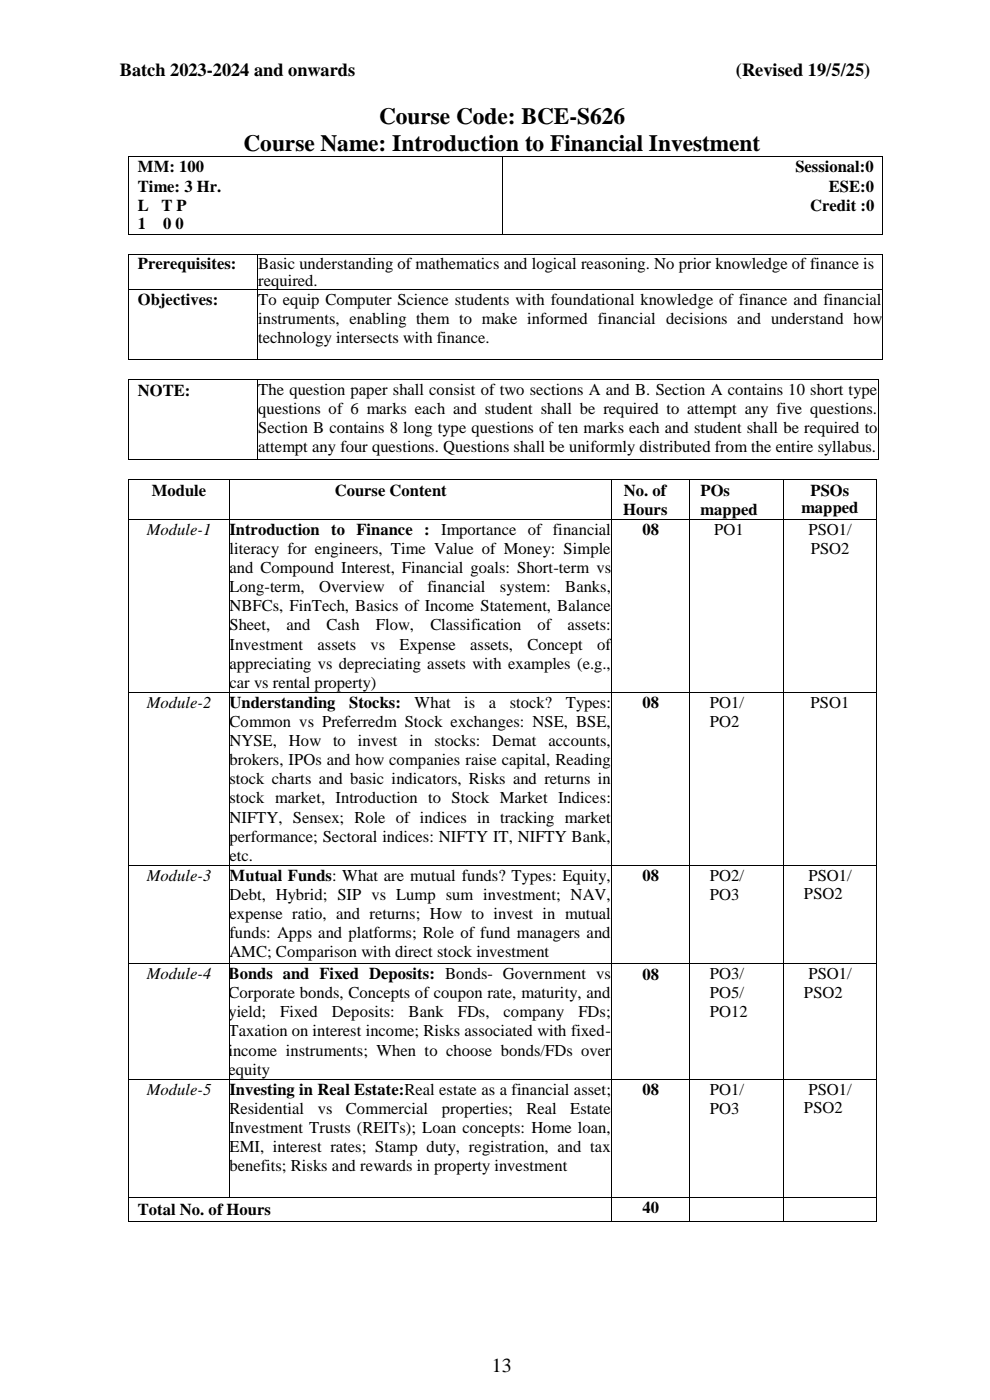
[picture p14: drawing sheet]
<svg xmlns="http://www.w3.org/2000/svg" width="210mm" height="297mm" viewBox="0 0 210 297" stroke-linecap="round" stroke-linejoin="round" font-family="sans-serif">
<defs><g id="words">
<g font-size="5">
<text x="80.4" y="26.4">Course Code: BCE-S626</text>
<text x="51.7" y="32.1">Course Name: Introduction to Financial Investment</text>
</g>
<text font-size="4.2" x="104.4" y="291.1">13</text>
<g font-size="3.9">
<text x="25.4" y="16">Batch 2023-2024 and onwards</text>
<text x="156.1" y="16">(Revised 19/5/25)</text>
</g>
<g font-size="3.5">
<text x="29.3" y="36.6">MM: 100</text>
<text x="29.3" y="40.6">Time: 3 Hr.</text>
<text x="168.7" y="36.6">Sessional:0</text>
<text x="175.8" y="40.6">ESE:0</text>
<text x="29.3" y="44.8">L</text>
<text x="34.2" y="44.8">T P</text>
<text x="171.9" y="44.8">Credit :0</text>
<text x="29.3" y="48.5">1</text>
<text x="34.6" y="48.5">0 0</text>
<text x="29.3" y="57">Prerequisites:</text>
<text x="54.8" y="57">Basic understanding of mathematics and logical reasoning. No prior knowledge of finance is</text>
<text x="29.3" y="64.7">Objectives:</text>
<text x="54.8" y="60.6">required.</text>
<text x="54.8" y="64.7">To equip Computer Science students with foundational knowledge of finance and financial</text>
<text x="54.8" y="68.8">instruments, enabling them to make informed financial decisions and understand how</text>
<text x="54.8" y="72.8">technology intersects with finance.</text>
<text x="29.3" y="83.9">NOTE:</text>
<text x="54.8" y="83.8">The question paper shall consist of two sections A and B. Section A contains 10 short type</text>
<text x="54.8" y="87.9">questions of 6 marks each and student shall be required to attempt any five questions.</text>
<text x="54.8" y="92">Section B contains 8 long type questions of ten marks each and student shall be required to</text>
<text x="54.8" y="96">attempt any four questions. Questions shall be uniformly distributed from the entire syllabus.</text>
<text x="48.7" y="113.5">Introduction to Finance : Importance of financial</text>
<text x="151.5" y="113.5">PO1</text>
<text x="171.5" y="113.5">PSO1/</text>
<text x="48.7" y="117.5">literacy for engineers, Time Value of Money: Simple</text>
<text x="172" y="117.5">PSO2</text>
<text x="48.7" y="121.6">and Compound Interest, Financial goals: Short-term vs</text>
<text x="48.7" y="125.7">Long-term,</text>
<text x="67.7" y="125.7">Overview</text>
<text x="84.7" y="125.7">of</text>
<text x="90.7" y="125.7">financial</text>
<text x="106.1" y="125.7">system:</text>
<text x="119.9" y="125.7">Banks,</text>
<text x="48.7" y="129.7">NBFCs, FinTech, Basics of Income Statement, Balance</text>
<text x="48.7" y="133.7">Sheet,</text>
<text x="48.7" y="137.8">Investment</text>
<text x="60.8" y="133.7">and</text>
<text x="67.3" y="137.8">assets</text>
<text x="69.3" y="133.7">Cash</text>
<text x="78.6" y="137.8">vs</text>
<text x="79.7" y="133.7">Flow,</text>
<text x="84.8" y="137.8">Expense</text>
<text x="91.3" y="133.7">Classification</text>
<text x="99.7" y="137.8">assets,</text>
<text x="111.9" y="137.8">Concept</text>
<text x="114.1" y="133.7">of</text>
<text x="120.4" y="133.7">assets:</text>
<text x="126.7" y="137.8">of</text>
<text x="48.7" y="141.9">appreciating vs depreciating assets with examples (e.g.,</text>
<text x="48.7" y="145.9">car vs rental property)</text>
<text x="48.7" y="150.2">Understanding</text>
<text x="48.7" y="154.2">Common vs Preferredm Stock exchanges: NSE, BSE,</text>
<text x="74.1" y="150.2">Stocks:</text>
<text x="87.9" y="150.2">What</text>
<text x="98.5" y="150.2">is</text>
<text x="103.7" y="150.2">a</text>
<text x="108.2" y="150.2">stock?</text>
<text x="120.1" y="150.2">Types:</text>
<text x="150.6" y="150.2">PO1/</text>
<text x="150.6" y="154.2">PO2</text>
<text x="172" y="150.2">PSO1</text>
<text x="48.7" y="158.3">NYSE,</text>
<text x="61.3" y="158.3">How to</text>
<text x="75.9" y="158.3">invest</text>
<text x="86.8" y="158.3">in</text>
<text x="92.2" y="158.3">stocks:</text>
<text x="104.4" y="158.3">Demat</text>
<text x="116.4" y="158.3">accounts,</text>
<text x="48.7" y="162.3">brokers, IPOs and how companies raise capital, Reading</text>
<text x="48.7" y="166.4">stock charts and basic indicators, Risks and returns in</text>
<text x="48.7" y="170.5">stock market, Introduction to Stock Market Indices:</text>
<text x="48.7" y="174.5">NIFTY, Sensex; Role of indices in tracking market</text>
<text x="48.7" y="178.6">performance; Sectoral indices: NIFTY IT, NIFTY Bank,</text>
<text x="48.7" y="182.7">etc.</text>
<text x="48.7" y="186.9">Mutual Funds: What are mutual funds? Types: Equity,</text>
<text x="48.7" y="190.9">Debt, Hybrid; SIP vs Lump sum investment; NAV,</text>
<text x="150.6" y="186.9">PO2/</text>
<text x="150.6" y="190.9">PO3</text>
<text x="170.6" y="190.8">PSO2</text>
<text x="171.5" y="186.9">PSO1/</text>
<text x="48.7" y="195">expense ratio, and returns; How to invest in mutual</text>
<text x="48.7" y="199">funds: Apps and platforms; Role of fund managers and</text>
<text x="48.7" y="203.1">AMC; Comparison with direct stock investment</text>
<text x="48.5" y="207.7">Bonds and Fixed Deposits: Bonds- Government vs</text>
<text x="150.6" y="207.7">PO3/</text>
<text x="171.5" y="207.7">PSO1/</text>
<text x="48.5" y="211.7">Corporate bonds, Concepts of coupon rate, maturity, and</text>
<text x="48.5" y="215.8">yield;</text>
<text x="59.4" y="215.8">Fixed</text>
<text x="70.4" y="215.8">Deposits:</text>
<text x="86.7" y="215.8">Bank</text>
<text x="97.1" y="215.8">FDs,</text>
<text x="106.8" y="215.8">company</text>
<text x="122.7" y="215.8">FDs;</text>
<text x="150.6" y="211.7">PO5/</text>
<text x="150.6" y="215.8">PO12</text>
<text x="170.6" y="211.7">PSO2</text>
<text x="48.5" y="219.9">Taxation on interest income; Risks associated with fixed-</text>
<text x="48.5" y="223.9">income instruments; When to choose bonds/FDs over</text>
<text x="48.5" y="228">equity</text>
<text x="48.7" y="232.2">Investing in Real Estate:Real estate as a financial asset;</text>
<text x="150.6" y="232.2">PO1/</text>
<text x="171.5" y="232.2">PSO1/</text>
<text x="48.7" y="236.3">Residential</text>
<text x="67.4" y="236.3">vs</text>
<text x="73.4" y="236.3">Commercial</text>
<text x="93.7" y="236.3">properties;</text>
<text x="111.7" y="236.3">Real</text>
<text x="121" y="236.3">Estate</text>
<text x="150.6" y="236.3">PO3</text>
<text x="170.6" y="236.2">PSO2</text>
<text x="48.7" y="240.3">Investment Trusts (REITs); Loan concepts: Home loan,</text>
<text x="48.7" y="244.4">EMI, interest rates; Stamp duty, registration, and tax</text>
<text x="48.7" y="248.4">benefits; Risks and rewards in property investment</text>
<text x="29.3" y="257.7">Total No. of Hours</text>
</g>
<g font-size="3.5" fill="#000101">
<text x="32.2" y="105.1">Module</text>
<text x="71" y="105.1">Course Content</text>
<text x="132.4" y="105.1">No. of</text>
<text x="148.6" y="105.1">POs</text>
<text x="172" y="105.1">PSOs</text>
<text x="31.1" y="113.5">Module-1</text>
<text x="132.2" y="109.2">Hours</text>
<text x="136.3" y="113.6">08</text>
<text x="148.6" y="109.2">mapped</text>
<text x="170" y="108.9">mapped</text>
<text x="31.1" y="150.2">Module-2</text>
<text x="136.3" y="150.3">08</text>
<text x="31.1" y="186.9">Module-3</text>
<text x="136.3" y="187">08</text>
<text x="31.1" y="207.7">Module-4</text>
<text x="136.3" y="207.8">08</text>
<text x="31.1" y="232.3">Module-5</text>
<text x="136.3" y="232.4">08</text>
<text x="136.3" y="257.3">40</text>
</g>
</g></defs>
<g fill="#000">
<path d="M27.2 33.2h.2v.1h-.2z" fill-rule="evenodd"/>
<path d="M27.2 33.2h.2v.1h-.2z" fill-rule="evenodd"/>
<path d="M106.6 33.2h.2v.1h-.2z" fill-rule="evenodd"/>
<path d="M187.1 33.2h.2v.1h-.2z" fill-rule="evenodd"/>
<path d="M187.1 33.2h.2v.1h-.2z" fill-rule="evenodd"/>
<path d="M27.2 49.6h.2v.1h-.2z" fill-rule="evenodd"/>
<path d="M27.2 49.6h.2v.1h-.2z" fill-rule="evenodd"/>
<path d="M27.2 53.9h.2v.2h-.2z" fill-rule="evenodd"/>
<path d="M27.2 53.9h.2v.2h-.2z" fill-rule="evenodd"/>
<path d="M54.6 53.9h.2v.2h-.2z" fill-rule="evenodd"/>
<path d="M106.6 49.6h.2v.1h-.2z" fill-rule="evenodd"/>
<path d="M187.1 49.6h.2v.1h-.2z" fill-rule="evenodd"/>
<path d="M187.1 49.6h.2v.1h-.2z" fill-rule="evenodd"/>
<path d="M187.2 53.9h.2v.2h-.2z" fill-rule="evenodd"/>
<path d="M187.2 53.9h.2v.2h-.2z" fill-rule="evenodd"/>
<path d="M27.2 61.3h.2v.2h-.2z" fill-rule="evenodd"/>
<path d="M27.2 76.1h.2v.2h-.2z" fill-rule="evenodd"/>
<path d="M27.2 76.1h.2v.2h-.2z" fill-rule="evenodd"/>
<path d="M54.6 61.3h.2v.2h-.2z" fill-rule="evenodd"/>
<path d="M54.6 76.1h.2v.2h-.2z" fill-rule="evenodd"/>
<path d="M187.2 61.3h.2v.2h-.2z" fill-rule="evenodd"/>
<path d="M187.2 76.1h.2v.2h-.2z" fill-rule="evenodd"/>
<path d="M187.2 76.1h.2v.2h-.2z" fill-rule="evenodd"/>
<path d="M27.2 80.5h.2v.2h-.2z" fill-rule="evenodd"/>
<path d="M27.2 80.5h.2v.2h-.2z" fill-rule="evenodd"/>
<path d="M27.2 97.5h.2v.1h-.2z" fill-rule="evenodd"/>
<path d="M27.2 97.5h.2v.1h-.2z" fill-rule="evenodd"/>
<path d="M54.6 80.5h.2v.2h-.2z" fill-rule="evenodd"/>
<path d="M54.6 97.5h.2v.1h-.2z" fill-rule="evenodd"/>
<path d="M186.3 80.5h.1v.2h-.1z" fill-rule="evenodd"/>
<path d="M186.3 80.5h.1v.2h-.1z" fill-rule="evenodd"/>
<path d="M186.3 97.5h.1v.1h-.1z" fill-rule="evenodd"/>
<path d="M186.3 97.5h.1v.1h-.1z" fill-rule="evenodd"/>
<path d="M27.2 101.7h.2v.2h-.2z" fill-rule="evenodd"/>
<path d="M27.2 101.7h.2v.2h-.2z" fill-rule="evenodd"/>
<path d="M27.2 110.1h.2v.2h-.2z" fill-rule="evenodd"/>
<path d="M48.5 101.7h.2v.2h-.2z" fill-rule="evenodd"/>
<path d="M48.5 110.1h.2v.2h-.2z" fill-rule="evenodd"/>
<path d="M129.6 101.7h.2v.2h-.2z" fill-rule="evenodd"/>
<path d="M129.6 110.1h.2v.2h-.2z" fill-rule="evenodd"/>
<path d="M146.2 101.7h.2v.2h-.2z" fill-rule="evenodd"/>
<path d="M146.2 110.1h.2v.2h-.2z" fill-rule="evenodd"/>
<path d="M166.2 101.7h.1v.2h-.1z" fill-rule="evenodd"/>
<path d="M166.2 110.1h.1v.2h-.1z" fill-rule="evenodd"/>
<path d="M185.8 101.7h.2v.2h-.2z" fill-rule="evenodd"/>
<path d="M185.8 101.7h.2v.2h-.2z" fill-rule="evenodd"/>
<path d="M185.8 110.1h.2v.2h-.2z" fill-rule="evenodd"/>
<path d="M27.2 146.8h.2v.2h-.2z" fill-rule="evenodd"/>
<path d="M48.5 146.8h.2v.2h-.2z" fill-rule="evenodd"/>
<path d="M129.6 146.8h.2v.2h-.2z" fill-rule="evenodd"/>
<path d="M146.2 146.8h.2v.2h-.2z" fill-rule="evenodd"/>
<path d="M166.2 146.8h.1v.2h-.1z" fill-rule="evenodd"/>
<path d="M185.8 146.8h.2v.2h-.2z" fill-rule="evenodd"/>
<path d="M27.2 183.5h.2v.2h-.2z" fill-rule="evenodd"/>
<path d="M48.5 183.5h.2v.2h-.2z" fill-rule="evenodd"/>
<path d="M129.6 183.5h.2v.2h-.2z" fill-rule="evenodd"/>
<path d="M146.2 183.5h.2v.2h-.2z" fill-rule="evenodd"/>
<path d="M166.2 183.5h.1v.2h-.1z" fill-rule="evenodd"/>
<path d="M185.8 183.5h.2v.2h-.2z" fill-rule="evenodd"/>
<path d="M27.2 204.3h.2v.2h-.2z" fill-rule="evenodd"/>
<path d="M48.5 204.3h.2v.2h-.2z" fill-rule="evenodd"/>
<path d="M129.6 204.3h.2v.2h-.2z" fill-rule="evenodd"/>
<path d="M146.2 204.3h.2v.2h-.2z" fill-rule="evenodd"/>
<path d="M166.2 204.3h.1v.2h-.1z" fill-rule="evenodd"/>
<path d="M185.8 204.3h.2v.2h-.2z" fill-rule="evenodd"/>
<path d="M27.2 228.9h.2v.2h-.2z" fill-rule="evenodd"/>
<path d="M48.5 228.9h.2v.2h-.2z" fill-rule="evenodd"/>
<path d="M129.6 228.9h.2v.2h-.2z" fill-rule="evenodd"/>
<path d="M146.2 228.9h.2v.2h-.2z" fill-rule="evenodd"/>
<path d="M166.2 228.9h.1v.2h-.1z" fill-rule="evenodd"/>
<path d="M185.8 228.9h.2v.2h-.2z" fill-rule="evenodd"/>
<path d="M27.2 253.9h.2v.2h-.2z" fill-rule="evenodd"/>
<path d="M27.2 259h.2v.2h-.2z" fill-rule="evenodd"/>
<path d="M27.2 259h.2v.2h-.2z" fill-rule="evenodd"/>
<path d="M48.5 253.9h.2v.2h-.2z" fill-rule="evenodd"/>
<path d="M129.6 253.9h.2v.2h-.2z" fill-rule="evenodd"/>
<path d="M129.6 259h.2v.2h-.2z" fill-rule="evenodd"/>
<path d="M146.2 253.9h.2v.2h-.2z" fill-rule="evenodd"/>
<path d="M146.2 259h.2v.2h-.2z" fill-rule="evenodd"/>
<path d="M166.2 253.9h.1v.2h-.1z" fill-rule="evenodd"/>
<path d="M166.2 259h.1v.2h-.1z" fill-rule="evenodd"/>
<path d="M185.8 253.9h.2v.2h-.2z" fill-rule="evenodd"/>
<path d="M185.8 259h.2v.2h-.2z" fill-rule="evenodd"/>
<path d="M185.8 259h.2v.2h-.2z" fill-rule="evenodd"/>
</g>
<g fill="none" stroke="#000" stroke-width=".21">
<path d="M27.3 33.3v16.3M27.4 33.2h79.2M106.7 33.3v16.3M106.8 33.2h80.3M187.2 33.3v16.3M27.3 54.1v7.2M27.4 49.7h79.2M27.4 54h27.2M54.7 54.1v7.2M54.8 54h132.4M106.8 49.7h80.3M187.3 54.1v7.2"/>
<path d="M27.3 61.5v14.6M27.4 61.4h27.2M27.4 76.2h27.2M54.7 61.5v14.6M54.8 61.4h132.4M54.8 76.2h132.4M187.3 61.5v14.6M27.3 80.7v16.8M27.4 80.6h27.2M27.4 97.6h27.2M54.7 80.7v16.8M54.8 80.6h131.5"/>
<path d="M54.8 97.6h131.5M186.3 80.7v16.8M27.3 101.9v8.2M27.3 110.3v36.5M27.4 101.8h21.1M27.4 110.2h21.1M48.6 101.9v8.2M48.6 110.3v36.5M48.7 101.8h80.9M48.7 110.2h80.9M129.7 101.9v8.2M129.7 110.3v36.5"/>
<path d="M129.8 101.8h16.4M129.8 110.2h16.4M146.3 101.9v8.2M146.3 110.3v36.5M146.4 101.8h19.7M146.4 110.2h19.7M166.2 101.9v8.2M166.2 110.3v36.5M166.3 101.8h19.5M166.3 110.2h19.5M185.9 101.9v8.2M185.9 110.3v36.5"/>
<path d="M27.3 147v36.5M27.4 146.9h21.1M48.6 147v36.5M48.7 146.9h80.9M129.7 147v36.5M129.8 146.9h16.4M146.3 147v36.5M146.4 146.9h19.7M166.2 147v36.5M166.3 146.9h19.5M185.9 147v36.5M27.3 183.7v20.6"/>
<path d="M27.4 183.6h21.1M48.6 183.7v20.6M48.7 183.6h80.9M129.7 183.7v20.6M129.8 183.6h16.4M146.3 183.7v20.6M146.4 183.6h19.7M166.2 183.7v20.6M166.3 183.6h19.5M185.9 183.7v20.6M27.3 204.5v24.4M27.4 204.4h21.1"/>
<path d="M48.6 204.5v24.4M48.7 204.4h80.9M129.7 204.5v24.4M129.8 204.4h16.4M146.3 204.5v24.4M146.4 204.4h19.7M166.2 204.5v24.4M166.3 204.4h19.5M185.9 204.5v24.4M27.3 229.1v24.8M27.4 229h21.1M48.6 229.1v24.8"/>
<path d="M48.7 229h80.9M129.7 229.1v24.8M129.8 229h16.4M146.3 229.1v24.8M146.4 229h19.7M166.2 229.1v24.8M166.3 229h19.5M185.9 229.1v24.8M27.3 254.1v4.9M27.4 254h21.1M27.4 259.1h102.3M48.7 254h80.9"/>
<path d="M129.7 254.1v4.9M129.8 254h16.4M129.8 259.1h16.4M146.3 254.1v4.9M146.4 254h19.7M146.4 259.1h19.7M166.2 254.1v4.9M166.3 254h19.5M166.3 259.1h19.5M185.9 254.1v4.9"/>
</g>
<use href="#words"/>
</svg>
